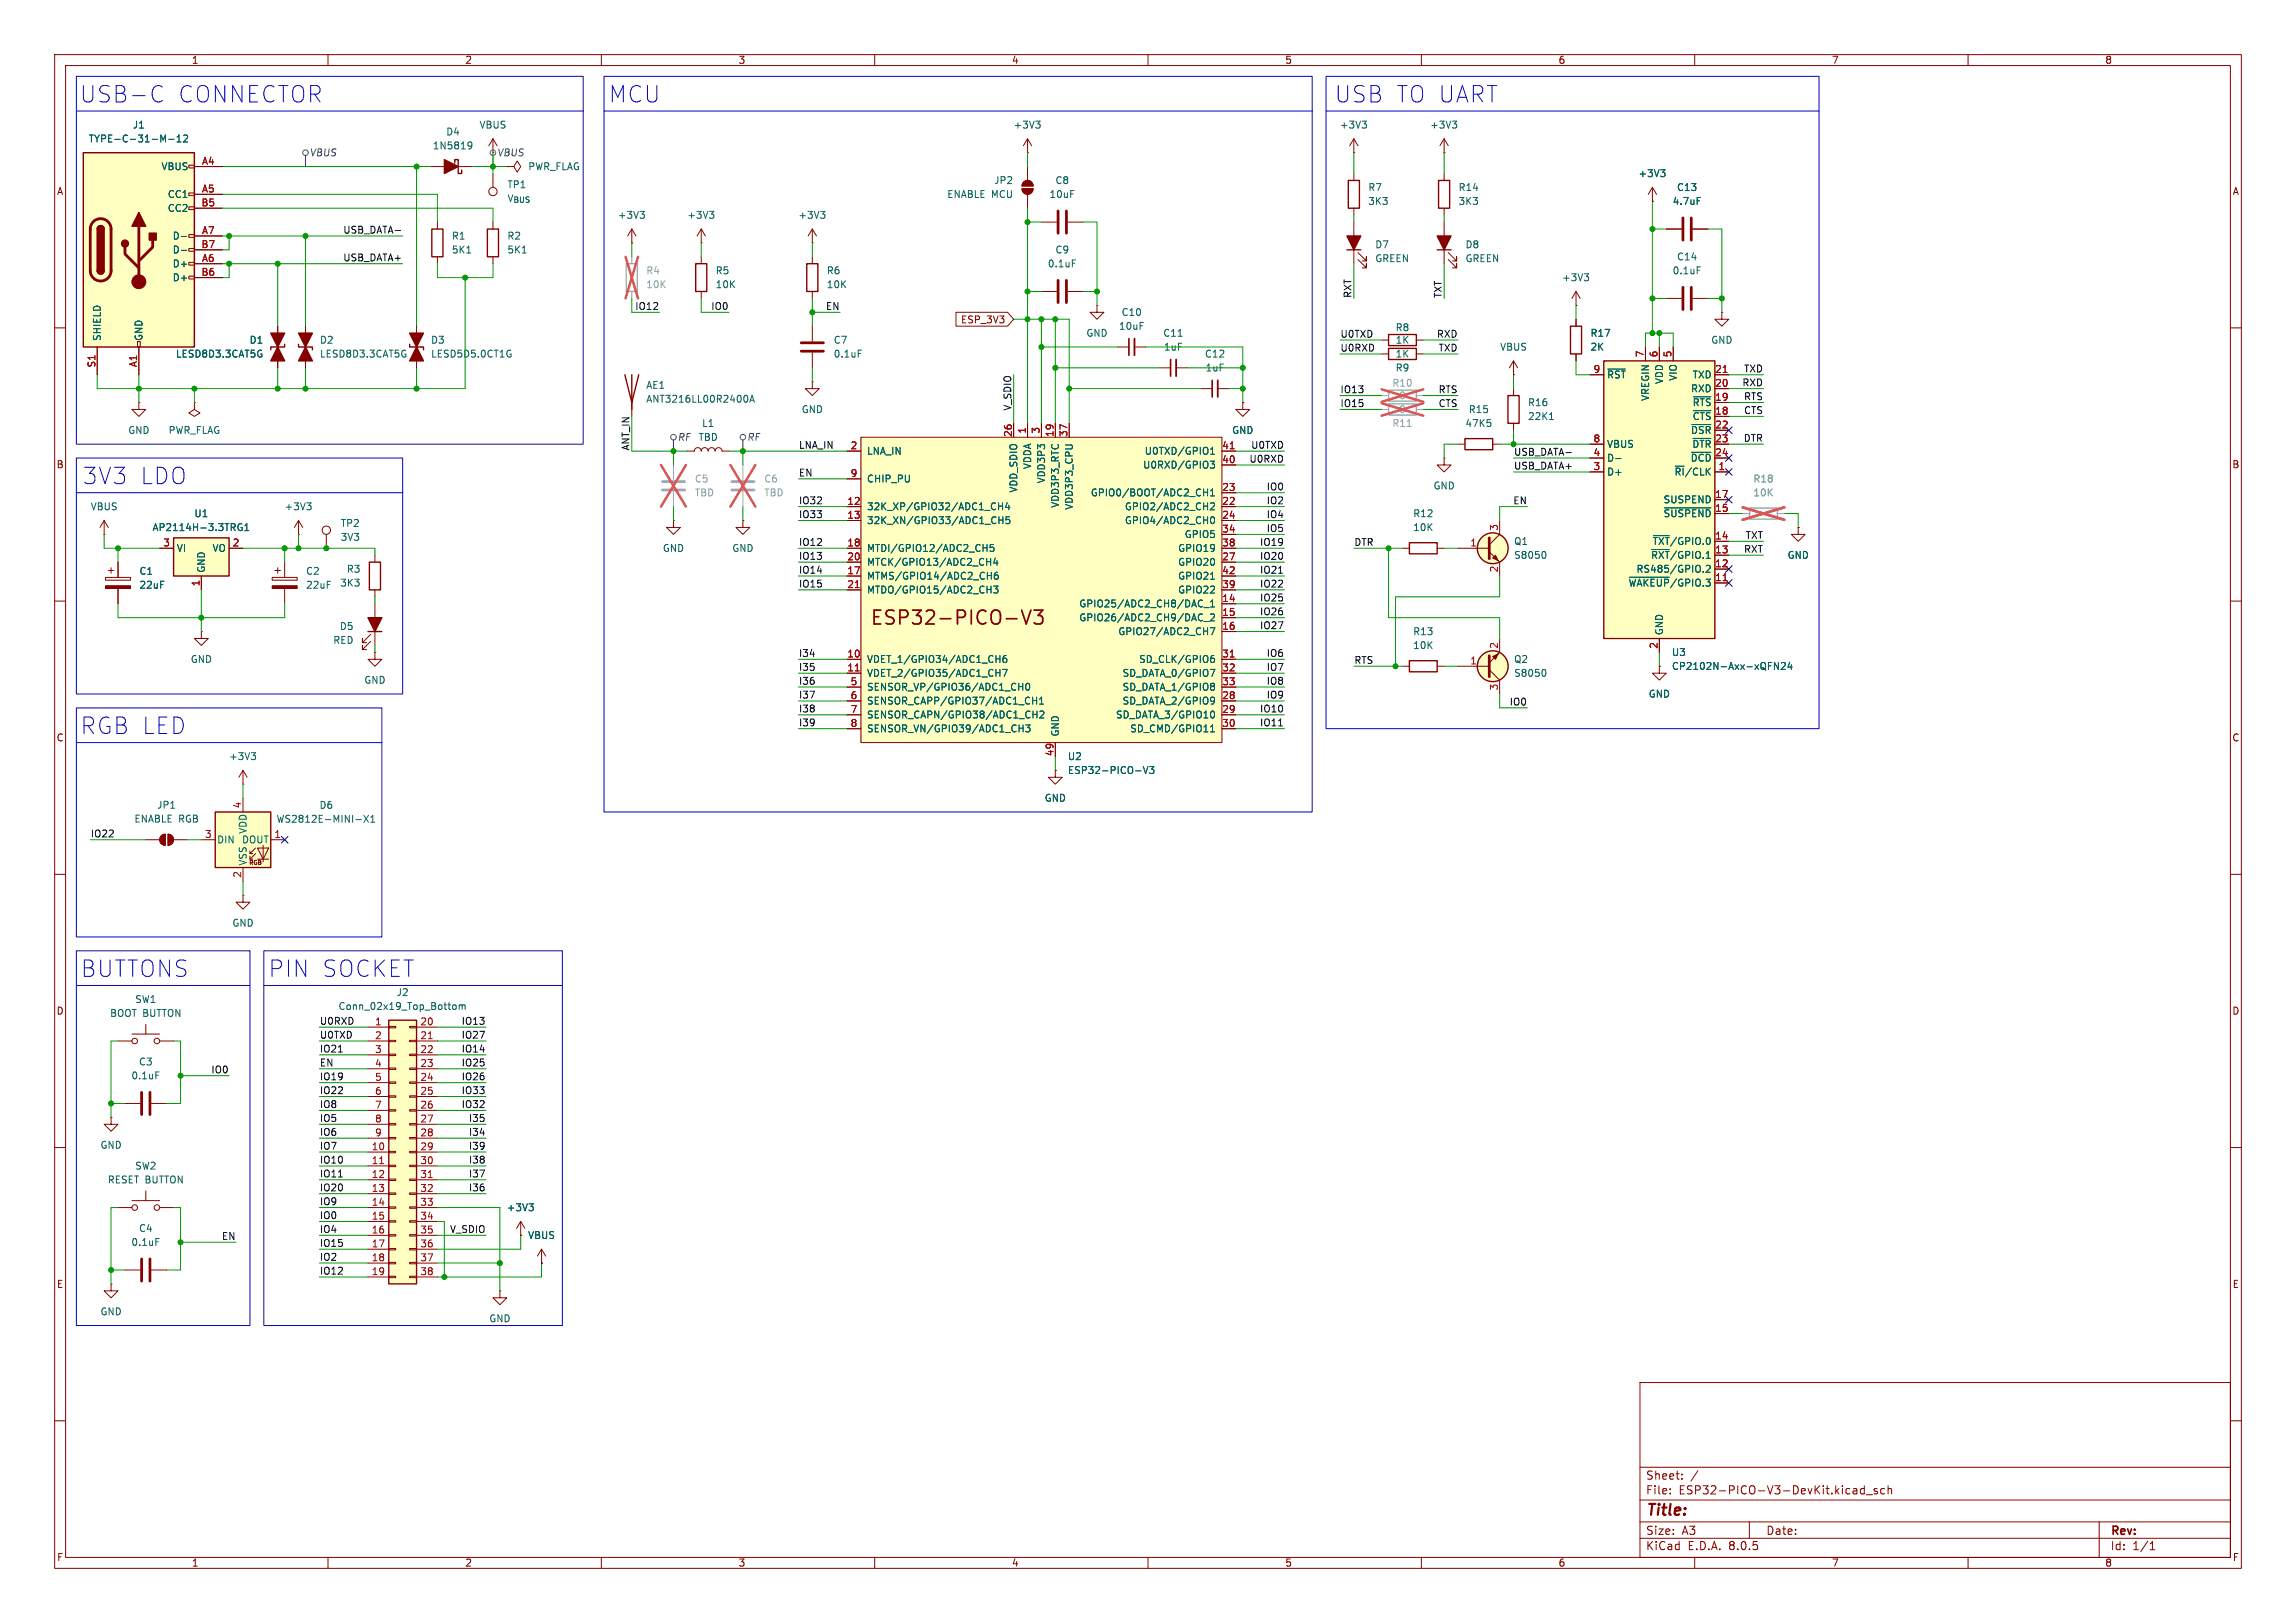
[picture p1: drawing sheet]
<svg xmlns="http://www.w3.org/2000/svg" width="420mm" height="297mm" viewBox="0 0 420 297" stroke-linecap="round" stroke-linejoin="round" font-family="sans-serif">
<defs><g id="words">
<g font-size="4.2" fill="#0000c2">
<text x="14.6" y="19">USB-C</text>
<text x="32.5" y="19">CONNECTOR</text>
<text x="111.4" y="19">MCU</text>
<text x="244.2" y="19">USB TO UART</text>
<text x="15.1" y="88.9">3V3</text>
<text x="25.6" y="88.9">LDO</text>
<text x="14.7" y="134.6">RGB LED</text>
<text x="14.8" y="179">BUTTONS</text>
<text x="49.1" y="179">PIN SOCKET</text>
</g>
<text font-size="3.5" fill="#840000" x="159.1" y="114.8">ESP32-PICO-V3</text>
<text font-size="2.8" fill="#840000" x="301" y="277.9">Title:</text>
<g font-size="2.1" fill="#840000">
<text x="301" y="273.7">File:</text>
<text x="301" y="271">Sheet:</text>
<text x="307.1" y="273.7">ESP32-PICO-V3-DevKit.kicad_sch</text>
<text x="301" y="281.1">Size:</text>
<text x="307.6" y="281.1">A3</text>
<text x="323" y="281.1">Date:</text>
<text x="386" y="281.3">Rev:</text>
<text x="301" y="283.9">KiCad</text>
<text x="308.7" y="283.9">E.D.A.</text>
<text x="316.3" y="283.9">8.0.5</text>
<text x="386" y="283.9">Id:</text>
<text x="390.1" y="283.9">1/1</text>
</g>
<g font-size="1.8" fill="#840000">
<text x="35" y="11.9">1</text>
<text x="85" y="11.9">2</text>
<text x="135" y="11.9">3</text>
<text x="185" y="11.9">4</text>
<text x="235" y="11.9">5</text>
<text x="285" y="11.9">6</text>
<text x="335" y="11.9">7</text>
<text x="385" y="11.9">8</text>
<text x="10.3" y="35.9">A</text>
<text x="408.3" y="35.9">A</text>
<text x="175.7" y="59.4">ESP_3V3</text>
<text x="10.3" y="85.9">B</text>
<text x="408.2" y="85.9">B</text>
<text x="10.3" y="135.9">C</text>
<text x="408.2" y="135.9">C</text>
<text x="10.3" y="185.9">D</text>
<text x="408.2" y="185.9">D</text>
<text x="10.3" y="235.9">E</text>
<text x="408.3" y="235.9">E</text>
<text x="10.3" y="285.9">F</text>
<text x="35" y="286.9">1</text>
<text x="85" y="286.9">2</text>
<text x="135" y="286.9">3</text>
<text x="185" y="286.9">4</text>
<text x="235" y="286.9">5</text>
<text x="285" y="286.9">6</text>
<text x="335" y="286.9">7</text>
<text x="385" y="286.9">8</text>
<text x="408.3" y="285.9">F</text>
</g>
<g font-size="1.8" fill="#006464">
<text x="24.2" y="23.7">J1</text>
<text x="87.6" y="23.7">VBUS</text>
<text x="185.3" y="23.7">+3V3</text>
<text x="245" y="23.7">+3V3</text>
<text x="261.5" y="23.7">+3V3</text>
<text x="16.1" y="26.3">TYPE-C-31-M-12</text>
<text x="79.1" y="27.5">1N5819</text>
<text x="81.5" y="25">D4</text>
<text x="29.4" y="31.3">VBUS</text>
<text x="92.7" y="34.6">TP1</text>
<text x="96.5" y="31.3">PWR_FLAG</text>
<text x="181.8" y="33.9">JP2</text>
<text x="193" y="33.9">C8</text>
<text x="250.2" y="35.2">R7</text>
<text x="266.7" y="35.2">R14</text>
<text x="299.6" y="32.6">+3V3</text>
<text x="306.7" y="35.2">C13</text>
<text x="30.6" y="36.4">CC1</text>
<text x="30.6" y="39">CC2</text>
<text x="92.7" y="37.2">V_{BUS}</text>
<text x="112.9" y="40.2">+3V3</text>
<text x="125.6" y="40.2">+3V3</text>
<text x="145.9" y="40.2">+3V3</text>
<text x="173.2" y="36.4">ENABLE MCU</text>
<text x="191.9" y="36.4">10uF</text>
<text x="250.2" y="37.7">3K3</text>
<text x="266.7" y="37.7">3K3</text>
<text x="305.9" y="37.7">4.7uF</text>
<text x="31.5" y="44">D-</text>
<text x="31.5" y="46.6">D-</text>
<text x="82.6" y="44">R1</text>
<text x="82.6" y="46.6">5K1</text>
<text x="92.7" y="44">R2</text>
<text x="92.7" y="46.6">5K1</text>
<text x="193" y="46.6">C9</text>
<text x="251.5" y="45.6">D7</text>
<text x="268" y="45.6">D8</text>
<text x="306.7" y="47.9">C14</text>
<text x="31.5" y="49.1">D+</text>
<text x="31.5" y="51.7">D+</text>
<text x="130.8" y="50.4">R5</text>
<text x="130.8" y="52.9">10K</text>
<text x="151.1" y="50.4">R6</text>
<text x="151.1" y="52.9">10K</text>
<text x="191.6" y="49.1">0.1uF</text>
<text x="251.5" y="48.2">GREEN</text>
<text x="268" y="48.2">GREEN</text>
<text x="285.6" y="51.7">+3V3</text>
<text x="305.9" y="50.4">0.1uF</text>
<text x="205.1" y="58">C10</text>
<text x="18.6" y="62.5" transform="rotate(-90 18.6 62.5)">SHIELD</text>
<text x="26.3" y="62.5" transform="rotate(-90 26.3 62.5)">GND</text>
<text x="32.1" y="65.6">LESD8D3.3CAT5G</text>
<text x="45.6" y="63.1">D1</text>
<text x="58.4" y="63.1">D2</text>
<text x="58.4" y="65.6">LESD8D3.3CAT5G</text>
<text x="78.7" y="63.1">D3</text>
<text x="78.7" y="65.6">LESD5D5.0CT1G</text>
<text x="152.4" y="63.1">C7</text>
<text x="152.4" y="65.6">0.1uF</text>
<text x="198.6" y="61.8">GND</text>
<text x="204.6" y="60.6">10uF</text>
<text x="212.7" y="61.8">C11</text>
<text x="212.8" y="64.4">1uF</text>
<text x="220.3" y="65.6">C12</text>
<text x="255.2" y="60.8">R8</text>
<text x="255.2" y="63.1">1K</text>
<text x="255.2" y="65.6">1K</text>
<text x="274.3" y="64.4">VBUS</text>
<text x="290.8" y="61.8">R17</text>
<text x="290.8" y="64.4">2K</text>
<text x="312.9" y="63.1">GND</text>
<text x="118.1" y="71.3">AE1</text>
<text x="220.4" y="68.2">1uF</text>
<text x="255.2" y="68.2">R9</text>
<text x="293.9" y="69.4">~{RST}</text>
<text x="304.4" y="70.4" transform="rotate(-90 304.4 70.4)">VDD</text>
<text x="306.9" y="69.8" transform="rotate(-90 306.9 69.8)">VIO</text>
<text x="309.2" y="72">RXD</text>
<text x="309.5" y="69.4">TXD</text>
<text x="118.1" y="73.9">ANT3216LL00R2400A</text>
<text x="146.6" y="75.8">GND</text>
<text x="268.6" y="75.8">R15</text>
<text x="279.4" y="74.5">R16</text>
<text x="279.4" y="77.1">22K1</text>
<text x="301.9" y="73.5" transform="rotate(-90 301.9 73.5)">VREGIN</text>
<text x="309.5" y="77.1">~{CTS}</text>
<text x="309.5" y="74.5">~{RTS}</text>
<text x="23.4" y="79.6">GND</text>
<text x="30.7" y="79.6">PWR_FLAG</text>
<text x="128.3" y="78.3">L1</text>
<text x="158.5" y="83.4">LNA_IN</text>
<text x="209.3" y="83.4">U0TXD/GPIO1</text>
<text x="225.3" y="79.6">GND</text>
<text x="268" y="78.3">47K5</text>
<text x="293.9" y="82.1">VBUS</text>
<text x="309.2" y="79.6">~{DSR}</text>
<text x="309.5" y="82.1">~{DTR}</text>
<text x="158.5" y="88.5">CHIP_PU</text>
<text x="188.8" y="85.9" transform="rotate(-90 188.8 85.9)">VDDA</text>
<text x="191.4" y="88.5" transform="rotate(-90 191.4 88.5)">VDD3P3</text>
<text x="209" y="86">U0RXD/GPIO3</text>
<text x="262.1" y="89.8">GND</text>
<text x="293.9" y="87.2">D+</text>
<text x="293.9" y="84.7">D-</text>
<text x="306.2" y="87.2">~{RI}/CLK</text>
<text x="309.2" y="84.7">~{DCD}</text>
<text x="16.5" y="93.6">VBUS</text>
<text x="35.5" y="94.8">U1</text>
<text x="52" y="93.6">+3V3</text>
<text x="158.5" y="93.6">32K_XP/GPIO32/ADC1_CH4</text>
<text x="186.3" y="90.2" transform="rotate(-90 186.3 90.2)">VDD_SDIO</text>
<text x="193.9" y="93" transform="rotate(-90 193.9 93)">VDD3P3_RTC</text>
<text x="196.4" y="93.4" transform="rotate(-90 196.4 93.4)">VDD3P3_CPU</text>
<text x="199.4" y="91">GPIO0/BOOT/ADC2_CH1</text>
<text x="205.7" y="93.6">GPIO2/ADC2_CH2</text>
<text x="258.4" y="94.8">R12</text>
<text x="304.2" y="94.8">~{SUSPEND}</text>
<text x="304.2" y="92.3">SUSPEND</text>
<text x="27.8" y="97.4">AP2114H-3.3TRG1</text>
<text x="32.3" y="101.2">VI</text>
<text x="38.8" y="101.2">VO</text>
<text x="62.2" y="96.6">TP2</text>
<text x="62.2" y="99.2">3V3</text>
<text x="121.2" y="101.2">GND</text>
<text x="133.9" y="101.2">GND</text>
<text x="158.5" y="96.1">32K_XN/GPIO33/ADC1_CH5</text>
<text x="158.5" y="101.2">MTDI/GPIO12/ADC2_CH5</text>
<text x="205.7" y="96.1">GPIO4/ADC2_CH0</text>
<text x="215.4" y="101.2">GPIO19</text>
<text x="216.6" y="98.7">GPIO5</text>
<text x="258.4" y="97.4">10K</text>
<text x="276.9" y="99.9">Q1</text>
<text x="302.2" y="99.9">~{TXT}/GPIO.0</text>
<text x="25.4" y="105.4">C1</text>
<text x="25.4" y="107.9">22uF</text>
<text x="37.7" y="104.9" transform="rotate(-90 37.7 104.9)">GND</text>
<text x="55.9" y="105.4">C2</text>
<text x="55.9" y="107.9">22uF</text>
<text x="62.1" y="107.5">3K3</text>
<text x="63.3" y="105">R3</text>
<text x="158.5" y="106.3">MTMS/GPIO14/ADC2_CH6</text>
<text x="158.5" y="103.7">MTCK/GPIO13/ADC2_CH4</text>
<text x="215.4" y="103.7">GPIO20</text>
<text x="215.4" y="106.3">GPIO21</text>
<text x="276.9" y="102.5">S8050</text>
<text x="297.8" y="107.5">~{WAKEUP}/GPIO.3</text>
<text x="299.3" y="105">RS485/GPIO.2</text>
<text x="301.9" y="102.5">~{RXT}/GPIO.1</text>
<text x="326.9" y="102.5">GND</text>
<text x="158.5" y="108.8">MTDO/GPIO15/ADC2_CH3</text>
<text x="197.3" y="111.4">GPIO25/ADC2_CH8/DAC_1</text>
<text x="197.3" y="113.9">GPIO26/ADC2_CH9/DAC_2</text>
<text x="215.4" y="108.8">GPIO22</text>
<text x="60.9" y="118">RED</text>
<text x="62.1" y="115.5">D5</text>
<text x="204.5" y="116.4">GPIO27/ADC2_CH7</text>
<text x="258.4" y="116.4">R13</text>
<text x="258.4" y="119">10K</text>
<text x="304.4" y="116.3" transform="rotate(-90 304.4 116.3)">GND</text>
<text x="34.8" y="121.5">GND</text>
<text x="66.5" y="125.3">GND</text>
<text x="158.5" y="121.5">VDET_1/GPIO34/ADC1_CH6</text>
<text x="158.5" y="124.1">VDET_2/GPIO35/ADC1_CH7</text>
<text x="205.2" y="124.1">SD_DATA_0/GPIO7</text>
<text x="208.3" y="121.5">SD_CLK/GPIO6</text>
<text x="276.9" y="121.5">Q2</text>
<text x="276.9" y="124.1">S8050</text>
<text x="305.7" y="120.2">U3</text>
<text x="305.7" y="122.8">CP2102N-Axx-xQFN24</text>
<text x="158.5" y="126.6">SENSOR_VP/GPIO36/ADC1_CH0</text>
<text x="158.5" y="129.1">SENSOR_CAPP/GPIO37/ADC1_CH1</text>
<text x="158.5" y="131.7">SENSOR_CAPN/GPIO38/ADC1_CH2</text>
<text x="204" y="131.7">SD_DATA_3/GPIO10</text>
<text x="205.2" y="129.1">SD_DATA_2/GPIO9</text>
<text x="205.2" y="126.6">SD_DATA_1/GPIO8</text>
<text x="301.5" y="127.9">GND</text>
<text x="158.5" y="134.2">SENSOR_VN/GPIO39/ADC1_CH3</text>
<text x="193.9" y="134.9" transform="rotate(-90 193.9 134.9)">GND</text>
<text x="206.6" y="134.2">SD_CMD/GPIO11</text>
<text x="41.8" y="139.3">+3V3</text>
<text x="195.2" y="139.3">U2</text>
<text x="195.2" y="141.8">ESP32-PICO-V3</text>
<text x="28.7" y="148.2">JP1</text>
<text x="58.3" y="148.2">D6</text>
<text x="191" y="146.9">GND</text>
<text x="24.5" y="150.7">ENABLE RGB</text>
<text x="39.6" y="154.5">DIN</text>
<text x="44.2" y="154.5">DOUT</text>
<text x="45.3" y="152.7" transform="rotate(-90 45.3 152.7)">VDD</text>
<text x="50.5" y="150.8">WS2812E-MINI-X1</text>
<text x="45.3" y="158.5" transform="rotate(-90 45.3 158.5)">VSS</text>
<text x="42.4" y="169.8">GND</text>
<text x="24.6" y="183.7">SW1</text>
<text x="61.8" y="185">Conn_02x19_Top_Bottom</text>
<text x="72.5" y="182.5">J2</text>
<text x="20" y="186.3">BOOT BUTTON</text>
<text x="23.9" y="197.7">0.1uF</text>
<text x="25.3" y="195.2">C3</text>
<text x="18.3" y="210.4">GND</text>
<text x="24.6" y="214.2">SW2</text>
<text x="19.6" y="216.8">RESET BUTTON</text>
<text x="92.6" y="221.8">+3V3</text>
<text x="25.3" y="225.7">C4</text>
<text x="96.5" y="226.9">VBUS</text>
<text x="23.9" y="228.2">0.1uF</text>
<text x="18.3" y="240.9">GND</text>
<text x="89.4" y="242.2">GND</text>
</g>
<g font-size="1.8" fill="#484848">
<text x="56.6" y="28.8">VBUS</text>
<text x="90.9" y="28.8">VBUS</text>
<text x="123.9" y="80.9">RF TBD</text>
<text x="136.6" y="80.9">RF</text>
</g>
<g font-size="1.8" fill="#a90000">
<text x="36.8" y="30.2">A4</text>
<text x="36.8" y="35.3">A5</text>
<text x="36.8" y="37.8">B5</text>
<text x="36.8" y="45.5">B7</text>
<text x="36.8" y="42.9">A7</text>
<text x="36.8" y="50.5">B6</text>
<text x="36.8" y="48">A6</text>
<text x="300.7" y="65.5" transform="rotate(-90 300.7 65.5)">7</text>
<text x="303.3" y="65.5" transform="rotate(-90 303.3 65.5)">6</text>
<text x="305.8" y="65.5" transform="rotate(-90 305.8 65.5)">5</text>
<text x="17.5" y="67.4" transform="rotate(-90 17.5 67.4)">S1</text>
<text x="25.1" y="67.3" transform="rotate(-90 25.1 67.3)">A1</text>
<text x="291.4" y="68.3">9</text>
<text x="313.6" y="70.9">20</text>
<text x="313.6" y="68.3">21</text>
<text x="313.6" y="75.9">18</text>
<text x="313.6" y="73.4">19</text>
<text x="155.5" y="82.3">2</text>
<text x="185.2" y="80.1" transform="rotate(-90 185.2 80.1)">26</text>
<text x="187.7" y="79.4" transform="rotate(-90 187.7 79.4)">1</text>
<text x="190.2" y="79.4" transform="rotate(-90 190.2 79.4)">3</text>
<text x="192.8" y="80.1" transform="rotate(-90 192.8 80.1)">19</text>
<text x="195.3" y="80.1" transform="rotate(-90 195.3 80.1)">37</text>
<text x="223.5" y="82.3">41</text>
<text x="291.4" y="83.6">4</text>
<text x="291.4" y="81">8</text>
<text x="313.6" y="78.5">22</text>
<text x="313.6" y="81">23</text>
<text x="313.6" y="83.6">24</text>
<text x="155.5" y="87.4">9</text>
<text x="223.5" y="89.9">23</text>
<text x="223.5" y="84.8">40</text>
<text x="291.4" y="86.1">3</text>
<text x="314.3" y="86.1">1</text>
<text x="154.9" y="92.5">12</text>
<text x="154.9" y="95">13</text>
<text x="223.5" y="92.5">22</text>
<text x="223.5" y="95">24</text>
<text x="313.6" y="93.7">15</text>
<text x="313.6" y="91.2">17</text>
<text x="29.8" y="100.1">3</text>
<text x="42.5" y="100.1">2</text>
<text x="154.9" y="100.1">18</text>
<text x="223.5" y="97.5">34</text>
<text x="223.5" y="100.1">38</text>
<text x="268.9" y="100.1">1</text>
<text x="274.1" y="97.2" transform="rotate(-90 274.1 97.2)">3</text>
<text x="313.6" y="101.3">13</text>
<text x="313.6" y="98.8">14</text>
<text x="36.6" y="107.4" transform="rotate(-90 36.6 107.4)">1</text>
<text x="154.9" y="105.2">17</text>
<text x="154.9" y="102.6">20</text>
<text x="154.9" y="107.7">21</text>
<text x="223.5" y="102.6">27</text>
<text x="223.5" y="107.7">39</text>
<text x="223.5" y="105.2">42</text>
<text x="274.1" y="104.8" transform="rotate(-90 274.1 104.8)">2</text>
<text x="313.6" y="106.4">11</text>
<text x="313.6" y="103.9">12</text>
<text x="223.5" y="110.2">14</text>
<text x="223.5" y="112.8">15</text>
<text x="223.5" y="115.3">16</text>
<text x="274.1" y="118.8" transform="rotate(-90 274.1 118.8)">2</text>
<text x="303.3" y="118.8" transform="rotate(-90 303.3 118.8)">2</text>
<text x="154.9" y="120.4">10</text>
<text x="154.9" y="122.9">11</text>
<text x="155.5" y="125.5">5</text>
<text x="223.5" y="120.4">31</text>
<text x="223.5" y="122.9">32</text>
<text x="223.5" y="125.5">33</text>
<text x="268.9" y="121.7">1</text>
<text x="155.5" y="128">6</text>
<text x="155.5" y="130.6">7</text>
<text x="223.5" y="128">28</text>
<text x="223.5" y="130.6">29</text>
<text x="274.1" y="126.4" transform="rotate(-90 274.1 126.4)">3</text>
<text x="155.5" y="133.1">8</text>
<text x="223.5" y="133.1">30</text>
<text x="192.8" y="138.5" transform="rotate(-90 192.8 138.5)">49</text>
<text x="44.2" y="148" transform="rotate(-90 44.2 148)">4</text>
<text x="37.4" y="153.4">3</text>
<text x="50.1" y="153.4">1</text>
<text x="44.2" y="160.7" transform="rotate(-90 44.2 160.7)">2</text>
<text x="68.5" y="187.7">1</text>
<text x="68.5" y="190.2">2</text>
<text x="76.8" y="187.7">20</text>
<text x="76.8" y="190.2">21</text>
<text x="68.5" y="192.8">3</text>
<text x="68.5" y="195.3">4</text>
<text x="68.5" y="197.9">5</text>
<text x="76.8" y="192.8">22</text>
<text x="76.8" y="195.3">23</text>
<text x="76.8" y="197.9">24</text>
<text x="68.5" y="200.4">6</text>
<text x="68.5" y="202.9">7</text>
<text x="76.8" y="200.4">25</text>
<text x="76.8" y="202.9">26</text>
<text x="68.5" y="205.5">8</text>
<text x="68.5" y="208">9</text>
<text x="76.8" y="205.5">27</text>
<text x="76.8" y="208">28</text>
<text x="67.9" y="210.6">10</text>
<text x="67.9" y="213.1">11</text>
<text x="67.9" y="215.6">12</text>
<text x="76.8" y="210.6">29</text>
<text x="76.8" y="213.1">30</text>
<text x="76.8" y="215.6">31</text>
<text x="67.9" y="218.2">13</text>
<text x="67.9" y="220.7">14</text>
<text x="76.8" y="218.2">32</text>
<text x="76.8" y="220.7">33</text>
<text x="67.9" y="223.3">15</text>
<text x="67.9" y="225.8">16</text>
<text x="76.8" y="223.3">34</text>
<text x="76.8" y="225.8">35</text>
<text x="67.9" y="228.3">17</text>
<text x="67.9" y="230.9">18</text>
<text x="67.9" y="233.4">19</text>
<text x="76.8" y="228.3">36</text>
<text x="76.8" y="230.9">37</text>
<text x="76.8" y="233.4">38</text>
</g>
<g font-size="1.8" fill="#0f0f0f">
<text x="62.7" y="47.9">USB_DATA+</text>
<text x="62.7" y="42.8">USB_DATA-</text>
<text x="116.1" y="56.8">IO12</text>
<text x="130" y="56.8">IO0</text>
<text x="151" y="56.8">EN</text>
<text x="247.3" y="54.6" transform="rotate(-90 247.3 54.6)">RXT</text>
<text x="263.8" y="54.6" transform="rotate(-90 263.8 54.6)">TXT</text>
<text x="245.1" y="61.9">U0TXD</text>
<text x="245.1" y="64.4">U0RXD</text>
<text x="262.7" y="61.9">RXD</text>
<text x="263.1" y="64.4">TXD</text>
<text x="318.6" y="70.8">RXD</text>
<text x="318.9" y="68.2">TXD</text>
<text x="185.1" y="75.3" transform="rotate(-90 185.1 75.3)">V_SDIO</text>
<text x="245.1" y="74.6">IO15</text>
<text x="245.1" y="72">IO13</text>
<text x="263.1" y="72">RTS</text>
<text x="263.1" y="74.6">CTS</text>
<text x="318.9" y="73.3">RTS</text>
<text x="318.9" y="75.9">CTS</text>
<text x="115.2" y="82.5" transform="rotate(-90 115.2 82.5)">ANT_IN</text>
<text x="146" y="82.2">LNA_IN</text>
<text x="228.8" y="82.2">U0TXD</text>
<text x="276.9" y="83.5">USB_DATA-</text>
<text x="318.9" y="80.9">DTR</text>
<text x="146" y="87.3">EN</text>
<text x="228.5" y="84.7">U0RXD</text>
<text x="231.6" y="89.8">IO0</text>
<text x="276.9" y="86">USB_DATA+</text>
<text x="146" y="94.9">IO33</text>
<text x="146" y="92.4">IO32</text>
<text x="231.6" y="92.4">IO2</text>
<text x="231.6" y="94.9">IO4</text>
<text x="276.7" y="92.4">EN</text>
<text x="146" y="100">IO12</text>
<text x="230.4" y="100">IO19</text>
<text x="231.6" y="97.4">IO5</text>
<text x="247.6" y="100">DTR</text>
<text x="318.9" y="101.3">RXT</text>
<text x="319.2" y="98.7">TXT</text>
<text x="146" y="105.1">IO14</text>
<text x="146" y="107.6">IO15</text>
<text x="146" y="102.5">IO13</text>
<text x="230.4" y="105.1">IO21</text>
<text x="230.4" y="102.5">IO20</text>
<text x="230.4" y="107.6">IO22</text>
<text x="230.4" y="112.7">IO26</text>
<text x="230.4" y="110.1">IO25</text>
<text x="230.4" y="115.2">IO27</text>
<text x="146" y="122.8">I35</text>
<text x="146" y="125.4">I36</text>
<text x="146" y="120.3">I34</text>
<text x="231.6" y="125.4">IO8</text>
<text x="231.6" y="122.8">IO7</text>
<text x="231.6" y="120.3">IO6</text>
<text x="247.6" y="121.6">RTS</text>
<text x="146" y="127.9">I37</text>
<text x="146" y="130.5">I38</text>
<text x="230.4" y="130.5">IO10</text>
<text x="231.6" y="127.9">IO9</text>
<text x="276.1" y="129.2">IO0</text>
<text x="146" y="133">I39</text>
<text x="230.4" y="133">IO11</text>
<text x="16.5" y="153.3">IO22</text>
<text x="58.4" y="187.6">U0RXD</text>
<text x="58.4" y="190.2">U0TXD</text>
<text x="84.3" y="190.2">IO27</text>
<text x="84.3" y="187.6">IO13</text>
<text x="38.6" y="196.5">IO0</text>
<text x="58.4" y="197.8">IO19</text>
<text x="58.4" y="195.2">EN</text>
<text x="58.4" y="192.7">IO21</text>
<text x="84.3" y="195.2">IO25</text>
<text x="84.3" y="197.8">IO26</text>
<text x="84.3" y="192.7">IO14</text>
<text x="58.4" y="202.9">IO8</text>
<text x="58.4" y="200.3">IO22</text>
<text x="84.3" y="200.3">IO33</text>
<text x="84.3" y="202.9">IO32</text>
<text x="58.4" y="207.9">IO6</text>
<text x="58.4" y="205.4">IO5</text>
<text x="85.7" y="207.9">I34</text>
<text x="85.7" y="205.4">I35</text>
<text x="58.4" y="215.6">IO11</text>
<text x="58.4" y="213">IO10</text>
<text x="58.4" y="210.5">IO7</text>
<text x="85.7" y="213">I38</text>
<text x="85.7" y="210.5">I39</text>
<text x="85.7" y="215.6">I37</text>
<text x="58.4" y="220.6">IO9</text>
<text x="58.4" y="218.1">IO20</text>
<text x="85.7" y="218.1">I36</text>
<text x="40.5" y="227">EN</text>
<text x="58.4" y="225.7">IO4</text>
<text x="58.4" y="223.2">IO0</text>
<text x="82.2" y="225.7">V_SDIO</text>
<text x="58.4" y="228.3">IO15</text>
<text x="58.4" y="233.3">IO12</text>
<text x="58.4" y="230.8">IO2</text>
</g>
<g font-size="1.8" fill="#989898">
<text x="118.1" y="50.4">R4</text>
<text x="118.1" y="52.9">10K</text>
<text x="254.6" y="71">R10</text>
<text x="255.8" y="75.8">0</text>
<text x="255.8" y="73.3">0</text>
<text x="254.6" y="78.3">R11</text>
<text x="127" y="88.5">C5</text>
<text x="139.7" y="88.5">C6</text>
<text x="320.6" y="88.5">R18</text>
<text x="127" y="91">TBD</text>
<text x="139.7" y="91">TBD</text>
<text x="320.6" y="91">10K</text>
</g>
<text font-size="1.1" fill="#840000" x="45.4" y="158.5">RGB</text>
</g></defs>
<g fill="none" stroke="#840000" stroke-width=".18">
<path d="M10 10h400v277h-400zM12 12h396v273h-396zM60 10v2M110 10v2M160 10v2M210 10v2M260 10v2M310 10v2M360 10v2M247.6 27.9h.1M247.6 25.4l.8 1.3M247.6 25.4v2.5"/>
<path d="M247.6 31.8v1.2M247.6 38.1v1.3M247.6 25.4l-.7 1.3M264.2 31.8v1.2M264.2 38.1v1.3M302.3 36.8h.1M302.3 34.3l.7 1.3M302.3 34.3v2.5M302.3 34.3l-.8 1.3M10 60h2M247.6 40.6v7.7M248.4 47.5l1.5 1.5v-.7v.7h-.7"/>
<path d="M248.4 46.2l1.5 1.6v-.8v.8h-.7M264.2 40.6v7.7M264.9 47.5l1.5 1.5v-.7v.7h-.7M264.9 46.2l1.5 1.6v-.8v.8h-.7M288.3 55.9h.1M288.3 53.3v2.6M288.3 58.4v1.3M288.3 53.3l.8 1.3M288.3 53.3l-.8 1.3M304.8 41.9h2.8M309.6 41.9h2.8M408 60h2"/>
<path d="M35.6 73.7v1.2l1 .7-1 .6-1.1-.6 1.1-.7M35.6 73.7h.1M252.7 62.2h1.3M259.1 62.2h1.2M288.3 64.8v1.2M274.3 95.3v2.5l-1.9 1.9M10 110h2M68.6 101.6v1.3M68.6 108v1.2M266.7 100.3h5.7M272.4 101l1.9 1.9v2.5M274.3 116.8v2.6l-1.9 1.9"/>
<path d="M408 110h2M266.7 121.9h5.7M272.4 122.6l1.9 1.9v2.5M303.5 121.9v1.3h1.3l-1.3 1.3-1.2-1.3h1.2M303.5 121.9h.1M10 160h2M408 160h2M21.6 190.5h2.5M24.1 189.2h5.1M26.7 187.5v1.7M29.2 190.5h2.5M10 210h2"/>
<path d="M408 210h2M10 260h2M300 253h108v32h-108zM408 260h2M300 278.5h108M300 274.5h108M300 268.5h108M305.5 273.2v.2M305.5 272.5v.1M307.7 270.5v.2M307.7 269.8v.1M310.6 269.1l-1.3 1.9"/>
<path d="M320 278.5v3M341 271.9v1.5M341 272.5l-.4-.1-.3 .3v.4l.1 .2h.6M341.4 273.5h1.1M343.4 272.5l-.4-.1-.2 .2 .1 .2 .5 .2v.3h-.6M344.7 272.5l-.4-.1-.3 .3v.4l.2 .2h.5M345.4 272.5l.2-.1 .3 .1 .1 .9M345.4 271.9v1.5M384 278.5v6.5M60 285v2M110 285v2M160 285v2"/>
<path d="M210 285v2M260 285v2M300 281.5h108M310 285v2M360 285v2M393.3 283.6h.9M393.3 282.5l.4-.4v1.5"/>
<circle cx="24.6" cy="190.5" r=".51"/>
<circle cx="28.7" cy="190.5" r=".51"/>
</g>
<g fill="none" stroke="#840000" stroke-width=".25">
<path d="M246.6 33h2.1v5.1h-2.1zM263.1 33h2.1v5.1h-2.1zM246.4 45.7h2.5M262.9 45.7h2.5M287.3 59.7h2v5.1h-2zM254 61.2h5.1v2h-5.1zM67.6 102.9h2v5.1h-2z"/>
<circle cx="273" cy="100.3" r="2.82"/>
<circle cx="273" cy="121.9" r="2.82"/>
</g>
<path d="M249.2 22.2h.7l-.4 .5M249.7 22.7l.2 .2v.3l-.2 .2M303.8 31.1h.8l-.5 .4M304.3 31.5l.3 .3v.3l-.3 .2M310.5 36.1h.6M289.8 50.1h.8l-.4 .5M290.3 50.6l.3 .2v.3l-.3 .3M282.5 100.9a.79 .79 0 0 1 0 1.3M282.5 122.5a.79 .79 0 0 1 0 1.3" fill="none" stroke="#006464" stroke-width=".18"/>
<g fill="#840000" stroke="#840000" stroke-width=".25">
<path d="M262.9 43.2h2.5l-1.2 2.5z"/>
<path d="M246.4 43.2h2.5l-1.3 2.5z"/>
</g>
<path d="M307.8 39.9v4M309.4 39.9v4M272.4 98.4v3.8M272.4 120v3.8" fill="none" stroke="#840000" stroke-width=".51"/>
<g fill="#ffffc2" stroke="#ffffc2" stroke-width=".18">
<circle cx="273" cy="121.9" r="2.82"/>
<circle cx="273" cy="100.3" r="2.82"/>
</g>
<g fill="#840000" stroke="#840000" stroke-width=".18">
<path d="M273 120.1l1.1-.5-.5 1.1z"/>
<path d="M273 102.1l.6-.5 .5 1z"/>
</g>
<path d="M254 73.9h5.1v2h-5.1zM254 71.4h5.1v2h-5.1z" fill="none" stroke="#a1a1a1" stroke-width=".25"/>
<path d="M252.7 74.9h1.3M252.7 72.4h1.3M259.1 74.9h1.2M259.1 72.4h1.2" fill="none" stroke="#a1a1a1" stroke-width=".18"/>
<path d="M257.4 78h.7" fill="none" stroke="#989898" stroke-width=".18"/>
<path d="M252.7 73.8l7.6 2.3M252.7 71.2l7.6 2.3M260.3 73.8l-7.6 2.3M260.3 71.2l-7.6 2.3" fill="none" stroke="#e65255" stroke-width=".46"/>
<path d="M15.2 27.9h20.4v35.6h-20.4z" fill="#ffffc2"/>
<g fill="none" stroke="#840000" stroke-width=".18">
<path d="M34.5 37.8h1.1v.6h-1.1zM34.5 35.3h1.1v.5h-1.1zM34.5 30.2h1.1v.5h-1.1zM35.6 30.5h5M35.6 35.6h5M35.6 38.1h5M90.2 31.8v2.5M34.5 50.5h1.1v.6h-1.1zM34.5 48h1.1v.5h-1.1zM34.5 45.5h1.1v.5h-1.1zM34.5 42.9h1.1v.5h-1.1zM35.6 48.3h5"/>
<path d="M35.6 43.2h5M35.6 50.8h5M35.6 45.7h5M90.2 40.6v1.3M90.2 47v1.3M17.8 63.5v5.1M25.1 62.5h.6v1h-.6zM25.4 73.7v1.2h1.3l-1.3 1.3-1.3-1.3h1.3M25.4 73.7h.1M25.4 63.5v5.1"/>
<circle cx="90.2" cy="35.1" r=".76"/>
</g>
<path d="M15.2 27.9h20.4v35.6h-20.4zM17.8 49.5a.64 .64 0 0 0 .6 .7 .64 .64 0 0 0 .6-.7M17.8 41.9a.64 .64 0 0 1 .6-.6 .64 .64 0 0 1 .6 .6M89.2 41.9h2v5.1h-2z" fill="none" stroke="#840000" stroke-width=".25"/>
<path d="M17.1 40.6a1.9 1.9 0 0 1 2-.4 1.9 1.9 0 0 1 1.2 1.7v7.6a1.91 1.91 0 0 1-1.9 1.9 1.91 1.91 0 0 1-1.9-1.9v-7.7l.2-.7zM22.9 45.2v1.3l2.5 2.5M25.4 41.4v10.2M27.9 43.9v1.3l-2.5 2.6" fill="none" stroke="#840000" stroke-width=".51"/>
<g fill="#840000" stroke="#840000" stroke-width=".25">
<path d="M17.8 49.5h1.2a.64 .64 0 0 1-.6 .7 .64 .64 0 0 1-.6-.7z"/>
<path d="M17.8 41.9h1.2v7.6h-1.2z"/>
<path d="M18 41.5a.64 .64 0 0 1 .7-.2 .64 .64 0 0 1 .3 .6h-1.2z"/>
<path d="M25.4 38.9l1.3 2.5h-2.6z"/>
<path d="M27.3 42.7h1.3v1.2h-1.3z"/>
<circle cx="22.9" cy="44.6" r=".63"/>
</g>
<circle cx="25.4" cy="51.6" r="1.27" fill="#840000" stroke="#840000" stroke-width=".18"/>
<path d="M30.9 25.5h.9M32.4 26h.7M32.4 25.1l.3-.4v1.3M33.6 24.8l.5-.1 .2 .4-.8 .9h.8M33.2 43.3h.9M33.2 45.8h.9M95.5 46.3h.8" fill="none" stroke="#006464" stroke-width=".18"/>
<path d="M39.4 148.6h10.1v10.2h-10.1z" fill="#ffffc2"/>
<g fill="none" stroke="#840000" stroke-width=".18">
<path d="M78.7 30.5h7.7M90.2 27.9h.1M90.2 25.4l-.8 1.3M90.2 25.4v2.5M90.2 25.4l.7 1.3M92.7 30.5h1.3l.6-1 .6 1-.6 1-.6-1M92.7 30.5h.1M276.9 68.6h.1M276.9 66l-.8 1.3M276.9 66v2.6M276.9 71.1v1.3M276.9 77.5v1.2"/>
<path d="M276.9 66l.7 1.3M264.2 83.8v1.3h1.2l-1.2 1.3-1.3-1.3h1.3M264.2 83.8h.1M266.7 81.3h1.3M273 81.3h1.3M26.7 153.7h2.5M29.5 153l.7-.3v2a1.02 1.02 0 0 1-.9-.6 1.02 1.02 0 0 1 .2-1.1zM30.7 152.7a1.02 1.02 0 0 1 1 1 1.02 1.02 0 0 1-1 1zM31.7 153.7h2.6M36.8 153.7h2.6M44.4 143.5h.1M44.4 141v2.5"/>
<path d="M44.4 146.1v2.5M44.4 158.8v2.5M44.4 141l-.7 1.2M44.4 141l.8 1.2M45.7 157.2h.5M45.7 156.2h.5M46.7 156.2l-1 1v-.5M46.7 155.2l-1 1v-.5M47.1 155.2h2l-1 2zM47.1 157.2h2M48.1 154.7v3M49.5 153.7h2.6"/>
<path d="M44.4 163.8v1.3h1.3l-1.3 1.3-1.2-1.3h1.2M44.4 163.8h.1"/>
</g>
<path d="M83.2 29.8v-.6h.6v2.6h.7v-.7M275.8 72.4h2.1v5.1h-2.1zM268 80.3h5v2h-5zM39.4 148.6h10.1v10.2h-10.1z" fill="none" stroke="#840000" stroke-width=".25"/>
<path d="M85.7 26h.4l.2 .2a.84 .84 0 0 1-.3 1h-.3M86.3 26.5l-.2 .3-.4-.1M272.1 76.8h.6M272.6 77.3l.1 .2-.1 .5M283.4 76.8h.8M46 137.7h.7l-.4 .5M46.5 138.2l.2 .3v.3l-.2 .2M65.1 150h1M66.6 149.2l.8 1.3M67.4 149.2l-.8 1.3M67.8 150.5h.7M67.8 149.6l.4-.4v1.3" fill="none" stroke="#006464" stroke-width=".18"/>
<path d="M81.3 29.2l2.5 1.3-2.5 1.3z" fill="#840000" stroke="#840000" stroke-width=".25"/>
<g fill="#840000" stroke="#840000" stroke-width=".18">
<path d="M29.5 153l.7-.3v2a1.02 1.02 0 0 1-.9-.6 1.02 1.02 0 0 1 .2-1.1z"/>
<path d="M30.7 152.7a1.02 1.02 0 0 1 1 1 1.02 1.02 0 0 1-1 1z"/>
</g>
<path d="M293.4 66h20.3v50.8h-20.3z" fill="#ffffc2"/>
<path d="M79 41.9h2v5.1h-2zM52.1 63v.5h-2.6v.5M54.6 63v.5h2.5v.5M74.9 63v.5h2.6v.5M293.4 66h20.3v50.8h-20.3zM67.3 115.6h2.5" fill="none" stroke="#840000" stroke-width=".25"/>
<g fill="none" stroke="#840000" stroke-width=".18">
<path d="M50.8 59.7v7.6M55.9 59.7v7.6M76.2 59.7v7.6M80 40.6v1.3M80 47v1.3M115.6 44.5h.1M115.6 41.9l-.8 1.3M115.6 41.9v2.6M115.6 41.9l.7 1.3M128.3 44.5h.1M128.3 41.9l-.8 1.3M128.3 41.9v2.6"/>
<path d="M128.3 41.9l.7 1.3M200.7 55.9v1.3h-1.3l1.3 1.2 1.2-1.2h-1.2M200.7 55.9h.1M304.8 54.6h2.8M309.6 54.6h2.8M315 57.2v1.2h-1.3l1.3 1.3 1.2-1.3h-1.2M315 57.2h.1M204.5 63.5h2M207.5 63.5h2M212.1 67.3h2M215.1 67.3h2.1M290.8 68.6h2.6"/>
<path d="M301 63.5v2.5M303.5 63.5v2.5M306.1 63.5v2.5M313.7 76.2h2.5M313.7 73.7h2.5M313.7 71.1h2.5M313.7 68.6h2.5M313.7 78.7h2.5M54.6 97.8h.1M54.6 95.3l-.8 1.2M54.6 95.3v2.5M54.6 95.3l.8 1.2"/>
<path d="M290.8 86.4h2.6M290.8 81.3h2.6M290.8 83.8h2.6M313.7 86.4h2.5M313.7 99.1h2.5M313.7 94h2.5M313.7 91.4h2.5M313.7 81.3h2.5M313.7 83.8h2.5M328.9 96.5v1.3h1.3l-1.3 1.3-1.2-1.3h1.2M328.9 96.5h.1M36.8 115.6v1.2h1.3l-1.3 1.3-1.2-1.3h1.2"/>
<path d="M36.8 115.6h.1M49.8 105.7h4.6v.5h-4.6zM50.3 104.4h1M50.8 103.9v1M52.1 102.9v2.8M52.1 107.7v2.8M67.8 117.3l-1.5 1.6v-.8v.8h.8M67.8 116.1l-1.5 1.5v-.8v.8h.8M68.6 119.4v1.3h-1.3l1.3 1.2 1.2-1.2h-1.2M68.6 119.4h.1M68.6 110.5v7.6M303.5 116.8v2.6"/>
<path d="M313.7 106.7h2.5M313.7 104.1h2.5M313.7 101.6h2.5M20.3 204.5v1.2h1.3l-1.3 1.3-1.3-1.3h1.3M20.3 204.5h.1M24.1 219.7h5.1M26.7 217.9v1.8M20.3 234.9v1.3h1.3l-1.3 1.3-1.3-1.3h1.3M20.3 234.9h.1M21.6 221h2.5M22.9 232.4h2.8M27.7 232.4h2.8"/>
<path d="M29.2 221h2.5"/>
<circle cx="24.6" cy="221" r=".51"/>
<circle cx="28.7" cy="221" r=".51"/>
</g>
<g fill="none" stroke="#006464" stroke-width=".18">
<path d="M117.1 38.7h.8l-.5 .5M117.6 39.2l.3 .2v.3l-.3 .2M129.8 38.7h.8l-.5 .5M130.3 39.2l.3 .2v.3l-.3 .2M85.4 46.3h.7M310.5 48.8h.6M47.7 64.8h.2v.4l-.2 .1M47.7 64.1h.1M74 64.8h.3v.4l-.3 .1M74.1 64.1h.1M93.1 64.1h.3M93.2 64.8h.3v.4l-.3 .1"/>
<path d="M215.5 61.5h.7M294.1 67.5h3.2M309.5 77.7h3.5M309.8 75.2h3.2M309.8 72.6h3.2M56.1 92h.8l-.4 .5M56.7 92.5l.2 .2v.3l-.2 .3M295.5 83.9h1M302.4 98h2.9M304.4 92.9h8.6M309.4 82.8h3.6M309.7 80.2h3.3"/>
<path d="M298 105.6h7.3M302.1 100.6h3.2M311.6 104.6v.1M312.1 103.6l.5-.2 .2 .4-.7 .9h.7M324.6 121.2l.7 1.3v-1.3M325.9 121.4l.4-.2 .3 .4-.8 .9h.8M327.4 121.2l-.3 .9h.7M327.7 121.7v.8M28.5 226.6h.6"/>
</g>
<path d="M315.2 68.2h.7M315.2 106.3h.7" fill="none" stroke="#a90000" stroke-width=".18"/>
<path d="M320 93h5.1v2h-5.1z" fill="none" stroke="#a1a1a1" stroke-width=".25"/>
<path d="M318.8 94h1.2M325.1 94h1.3" fill="none" stroke="#a1a1a1" stroke-width=".18"/>
<path d="M318.8 92.8l7.6 2.3M326.4 92.8l-7.6 2.3" fill="none" stroke="#e65255" stroke-width=".46"/>
<g fill="#840000" stroke="#840000" stroke-width=".25">
<path d="M50.8 63.5l1.3 2.5h-2.6z"/>
<path d="M49.5 61h2.6l-1.3 2.5z"/>
<path d="M55.9 63.5l1.2 2.5h-2.5z"/>
<path d="M54.6 61h2.5l-1.2 2.5z"/>
<path d="M76.2 63.5l1.3 2.5h-2.6z"/>
<path d="M74.9 61h2.6l-1.3 2.5z"/>
<path d="M67.3 113h2.5l-1.2 2.6z"/>
</g>
<path d="M307.8 52.6v4M309.4 52.6v4M25.9 230.4v4M27.4 230.4v4" fill="none" stroke="#840000" stroke-width=".51"/>
<path d="M207.5 62v3M215.1 65.8v3" fill="none" stroke="#840000" stroke-width=".33"/>
<path d="M206.5 62v3M214.1 65.8v3" fill="none" stroke="#840000" stroke-width=".3"/>
<path d="M49.8 107.2h4.6v.5h-4.6z" fill="#840000" stroke="#840000" stroke-width=".18"/>
<path d="M157.5 80h66v55.9h-66z" fill="#ffffc2"/>
<g fill="none" stroke="#840000" stroke-width=".18">
<path d="M186.9 34.5h2.1a1.02 1.02 0 0 1-1 1.1 1.02 1.02 0 0 1-1.1-1.1zM187.2 33.3a1.02 1.02 0 0 1 1.1-.2 1.02 1.02 0 0 1 .7 .9h-2.1zM188 30.5v2.5M188 35.6v2.5M185.4 77.5v2.5M188 77.5v2.5M190.5 77.5v2.5M193 77.5v2.5M195.6 77.5v2.5M19 97.8h.1M19 95.3l-.7 1.2M19 95.3v2.5"/>
<path d="M19 95.3l.8 1.2M154.9 92.7h2.6M154.9 95.3h2.6M154.9 82.6h2.6M154.9 87.6h2.6M157.5 80h66v55.9h-66zM223.5 92.7h2.6M223.5 95.3h2.6M223.5 82.6h2.6M223.5 90.2h2.6M223.5 97.8h2.6M223.5 85.1h2.6"/>
<path d="M154.9 105.4h2.6M154.9 100.3h2.6M154.9 102.9h2.6M154.9 108h2.6M223.5 110.5h2.6M223.5 113h2.6M223.5 115.6h2.6M223.5 105.4h2.6M223.5 100.3h2.6M223.5 102.9h2.6M223.5 108h2.6M154.9 120.7h2.6"/>
<path d="M154.9 123.2h2.6M154.9 128.3h2.6M154.9 130.8h2.6M154.9 133.4h2.6M154.9 125.7h2.6M193 135.9v2.5M223.5 120.7h2.6M223.5 123.2h2.6M223.5 128.3h2.6M223.5 130.8h2.6M223.5 133.4h2.6M223.5 125.7h2.6"/>
</g>
<path d="M186.9 111.6l.8 2.6 .9-2.6M189.2 111.6h1.5l-.8 1a.69 .69 0 0 1 .8 .5v.6l-.2 .4-1 .1-.3-.3" fill="none" stroke="#840000" stroke-width=".32"/>
<g fill="none" stroke="#006464" stroke-width=".18">
<path d="M180.5 99.6v1.3M181.8 99.6h-.6l-.1 .6 .2-.1 .4 .1 .1 .2v.4l-.2 .1-.5-.1M182.7 92v1.3M182.7 92.6h.7M182.7 94.6v1.2M182.7 95.2h.8M183.4 92v1.3M183.5 94.6v1.2M184.2 92l-.3 .9h.8M184.5 92.4v.9M184.7 94.6h-.6l-.1 .6 .2-.2 .4 .1 .1 .2v.4l-.2 .1-.5-.1M220.2 90.1h.7"/>
<path d="M220.9 89.5v1.2M221.4 84.4h.8l-.5 .5 .4 .1v.5l-.2 .2-.5-.1M221.4 82.2l.4-.3v1.2M221.4 89.8l.4-.3v1.2M221.4 92.1l.5-.1 .3 .4-.8 .9h.8M221.4 90.7h.8M221.4 83.1h.8M221.6 94.7l.1-.1a.68 .68 0 0 1 .5 .6 .68 .68 0 0 1-.5 .6l-.3-.5zM179.8 100.2h.7M180.5 102.8h.7M180.5 107.9h.8M180.6 105.3h.7"/>
<path d="M181.2 102.2v1.2M181.3 107.3v1.2M181.3 104.7v1.3M181.8 107.3h.7l-.4 .4 .4 .2v.5l-.2 .1-.5-.1M182.1 102.1l-.3 .9h.7M182.4 102.6v.8M182.5 104.7l-.4 .1a.86 .86 0 0 0 0 1.2l.4-.1 .1-.5-.2-.2-.4 .1-.1 .1M182.9 120v1.2M184.1 120h-.4a.86 .86 0 0 0 0 1.2l.4-.1 .1-.4-.3-.3-.3 .1-.1 .2M219.7 109.8l.3 .1M220 110.9l-.3 .2M220.2 111.2h1"/>
<path d="M220.2 113.7h1M221.4 114.9h.8l-.5 1.2M221.4 111.1h.8M221.4 110.2l.4-.4v1.3M221.4 112.5l.5-.2 .3 .4-.8 .9h.8M221.4 106h.8M222 120h-.3l-.2 .3M182.2 120.6h.7M182.2 123.1h.7M182.9 122.5v1.3M183.4 122.5h.8l-.5 1.3M186.4 125.6h.7"/>
<path d="M186.4 133.3h.7M187.1 125v1.3M187.1 132.7v1.2M187.6 132.7h.8l-.4 .4 .4 .2v.5l-.2 .1-.6-.1M187.7 125.2l.2-.2a.68 .68 0 0 1 .5 .7 .68 .68 0 0 1-.5 .6l-.3-.5zM188.9 127.6v1.2M188.9 128.2h.7M189 130.7h.7M189.6 127.6v1.2M189.7 130.1v1.3M190.2 128.8h.7M190.2 127.9l.3-.3v1.2"/>
<path d="M190.2 130.2l.5-.1 .3 .4-.8 .9h.8M221.4 122.5h.8l-.5 1.3M221.4 133l.4-.3v1.2M221.4 133.9h.8M221.6 120.5l.3-.1 .3 .3-.2 .5h-.4M221.6 130.2l.1-.1a.68 .68 0 0 1 .5 .7 .68 .68 0 0 1-.5 .6l-.1-.1M221.7 125h.2l.3 .3-.3 .3M221.7 127.6h.2l.3 .2a.84 .84 0 0 1-.4 1M221.7 125.6h.2M221.9 125.6l.3 .2v.3l-.2 .1-.3 .1M222.2 128.1l-.2 .2-.3 .1M209.1 140.3l.5 1.2 .4-1.2"/>
<path d="M210.3 140.3h.8l-.5 .5 .4 .1v.5l-.2 .1-.5-.1"/>
</g>
<path d="M225 82.1h.8M156.5 107.5h.7M156.5 122.8h.7M225 120.2h.8" fill="none" stroke="#a90000" stroke-width=".18"/>
<g fill="#840000" stroke="#840000" stroke-width=".18">
<path d="M186.9 34.5h2.1a1.02 1.02 0 0 1-1 1.1 1.02 1.02 0 0 1-1.1-1.1z"/>
<path d="M187.2 33.3a1.02 1.02 0 0 1 1.1-.2 1.02 1.02 0 0 1 .7 .9h-2.1z"/>
</g>
<path d="M31.7 98.4h10.2v7h-10.2z" fill="#ffffc2"/>
<path d="M31.7 98.4h10.2v7h-10.2z" fill="none" stroke="#840000" stroke-width=".25"/>
<g fill="none" stroke="#840000" stroke-width=".18">
<path d="M188 27.9h.1M188 25.4l.7 1.3M188 25.4v2.5M188 25.4l-.8 1.3M148.6 59.7v2.8M148.6 64.5v2.8M59.7 97.8v2.5M123.2 95.3v1.2h1.3l-1.3 1.3-1.3-1.3h1.3M123.2 95.3h.1M19.3 105.7h4.6v.5h-4.6zM19.8 104.4h1M20.3 103.9v1"/>
<path d="M21.6 102.9v2.8M21.6 107.7v2.8M29.2 100.3h2.5M36.8 105.4v2.6M41.9 100.3h2.5M91.4 236.2v1.3h1.3l-1.3 1.3-1.2-1.3h1.2M91.4 236.2h.1M95.2 226.1h.1M95.2 223.5l.8 1.3M95.2 223.5v2.6M95.2 223.5l-.7 1.3"/>
<circle cx="59.7" cy="97" r=".76"/>
</g>
<path d="M189.5 22.2h.8l-.5 .5M190 22.7l.3 .2v.3l-.3 .2M157 64.1h.6M44.2 95.9a.59 .59 0 0 0-.7 .6 .59 .59 0 0 0 .7 .5l.1-.4h-.2M44.8 97.1h.7M44.8 96.2l.3-.4v1.3M96.8 220.3h.7l-.4 .5M97.3 220.8l.2 .2v.3l-.2 .3" fill="none" stroke="#006464" stroke-width=".18"/>
<path d="M19.3 107.2h4.6v.5h-4.6z" fill="#840000" stroke="#840000" stroke-width=".18"/>
<path d="M146.6 64.3h4M146.6 62.7h4" fill="none" stroke="#840000" stroke-width=".51"/>
<path d="M71.1 186.7h5.1v48.2h-5.1z" fill="#ffffc2"/>
<g fill="none" stroke="#840000" stroke-width=".18">
<path d="M35.6 30.5h5M35.6 35.6h5M35.6 38.1h5M264.2 27.9h.1M264.2 25.4l.7 1.3M264.2 25.4v2.5M264.2 25.4l-.8 1.3M302.3 36.8h.1M35.6 48.3h5M35.6 43.2h5M35.6 50.8h5M35.6 45.7h5"/>
<path d="M50.8 59.7v2.5M128.3 47v1.3M128.3 53.3v1.3M148.6 44.5h.1M148.6 41.9v2.6M148.6 47v1.3M148.6 53.3v1.3M148.6 41.9l-.8 1.3M148.6 41.9l.8 1.3M174.9 57.1h9.4l1.1 1.3-1.1 1.3h-9.4zM190.5 40.6h2.8M190.5 53.3h2.8"/>
<path d="M195.3 40.6h2.8M195.3 53.3h2.8M288.3 58.4v1.3M304.8 41.9h2.8M309.6 41.9h2.8M17.8 63.5v5.1M25.4 63.5v5.1M50.8 64.8v2.5M115.6 73.7v2.5M148.6 69.9v1.2h1.3l-1.3 1.3-1.3-1.3h1.3M148.6 69.9h.1M185.4 77.5v2.5"/>
<path d="M188 77.5v2.5M190.5 77.5v2.5M193 77.5v2.5M195.6 77.5v2.5M219.7 71.1h2M222.8 71.1h2M227.3 73.7v1.2h-1.2l1.2 1.3 1.3-1.3h-1.3M227.3 73.7h.1M252.7 64.8h1.3M259.1 64.8h1.2M288.3 64.8v1.2M290.8 68.6h2.6"/>
<path d="M301 63.5v2.5M303.5 63.5v2.5M306.1 63.5v2.5M313.7 71.1h2.5M313.7 76.2h2.5M313.7 73.7h2.5M313.7 68.6h2.5M313.7 78.7h2.5M125.7 82.6h1.3a.64 .64 0 0 1 .6-.7 .64 .64 0 0 1 .7 .7 .64 .64 0 0 1 .6-.7 .64 .64 0 0 1 .6 .7 .64 .64 0 0 1 .7-.7 .64 .64 0 0 1 .6 .7 .64 .64 0 0 1 .6-.7 .64 .64 0 0 1 .7 .7h1.2M135.9 95.3v1.2h1.3l-1.3 1.3-1.3-1.3h1.3M135.9 95.3h.1M154.9 82.6h2.6"/>
<path d="M154.9 92.7h2.6M154.9 95.3h2.6M154.9 87.6h2.6M223.5 82.6h2.6M223.5 92.7h2.6M223.5 95.3h2.6M223.5 90.2h2.6M223.5 97.8h2.6M223.5 85.1h2.6M290.8 86.4h2.6M290.8 81.3h2.6M290.8 83.8h2.6"/>
<path d="M313.7 86.4h2.5M313.7 99.1h2.5M313.7 94h2.5M313.7 91.4h2.5M313.7 81.3h2.5M313.7 83.8h2.5M328.9 96.5h.1M21.6 102.9v2.8M21.6 107.7v2.8M29.2 100.3h2.5M36.8 105.4v2.6M41.9 100.3h2.5"/>
<path d="M154.9 100.3h2.6M154.9 105.4h2.6M154.9 102.9h2.6M154.9 108h2.6M223.5 100.3h2.6M223.5 110.5h2.6M223.5 113h2.6M223.5 115.6h2.6M223.5 105.4h2.6M223.5 102.9h2.6M223.5 108h2.6M256.5 100.3h1.3"/>
<path d="M262.9 100.3h1.3M303.5 116.8v2.6M313.7 106.7h2.5M313.7 104.1h2.5M313.7 101.6h2.5M154.9 120.7h2.6M154.9 123.2h2.6M154.9 128.3h2.6M154.9 130.8h2.6M154.9 133.4h2.6M154.9 125.7h2.6M193 135.9v2.5"/>
<path d="M223.5 120.7h2.6M223.5 123.2h2.6M223.5 128.3h2.6M223.5 130.8h2.6M223.5 133.4h2.6M223.5 125.7h2.6M256.5 121.9h1.3M262.9 121.9h1.3M303.5 121.9h.1M193 141v1.2h1.3l-1.3 1.3-1.2-1.3h1.2M193 141h.1M67.3 188h3.8"/>
<path d="M67.3 190.5h3.8M67.3 193h3.8M67.3 195.6h3.8M67.3 198.1h3.8M71.1 198h1.3v.2h-1.3zM71.1 195.5h1.3v.2h-1.3zM71.1 192.9h1.3v.3h-1.3zM71.1 190.4h1.3v.2h-1.3zM71.1 187.8h1.3v.3h-1.3zM74.9 198h1.3v.2h-1.3zM74.9 195.5h1.3v.2h-1.3zM74.9 192.9h1.3v.3h-1.3z"/>
<path d="M74.9 190.4h1.3v.2h-1.3zM74.9 187.8h1.3v.3h-1.3zM76.2 188h3.8M76.2 190.5h3.8M76.2 193h3.8M76.2 195.6h3.8M76.2 198.1h3.8M22.9 201.9h2.8M27.7 201.9h2.8M67.3 210.8h3.8M67.3 213.4h3.8M67.3 215.9h3.8"/>
<path d="M67.3 218.4h3.8M67.3 200.7h3.8M67.3 203.2h3.8M67.3 205.7h3.8M67.3 208.3h3.8M71.1 218.3h1.3v.3h-1.3zM71.1 215.8h1.3v.2h-1.3zM71.1 213.2h1.3v.3h-1.3zM71.1 210.7h1.3v.2h-1.3zM71.1 208.2h1.3v.2h-1.3zM71.1 205.6h1.3v.3h-1.3zM71.1 203.1h1.3v.2h-1.3z"/>
<path d="M71.1 200.5h1.3v.3h-1.3zM74.9 218.3h1.3v.3h-1.3zM74.9 215.8h1.3v.2h-1.3zM74.9 213.2h1.3v.3h-1.3zM74.9 210.7h1.3v.2h-1.3zM74.9 208.2h1.3v.2h-1.3zM74.9 205.6h1.3v.3h-1.3zM74.9 203.1h1.3v.2h-1.3zM74.9 200.5h1.3v.3h-1.3zM76.2 210.8h3.8M76.2 213.4h3.8M76.2 215.9h3.8"/>
<path d="M76.2 218.4h3.8M76.2 200.7h3.8M76.2 203.2h3.8M76.2 205.7h3.8M76.2 208.3h3.8M67.3 221h3.8M67.3 223.5h3.8M67.3 226.1h3.8M67.3 228.6h3.8M67.3 231.1h3.8M67.3 233.7h3.8M71.1 233.6h1.3v.2h-1.3z"/>
<path d="M71.1 231h1.3v.3h-1.3zM71.1 228.5h1.3v.2h-1.3zM71.1 225.9h1.3v.3h-1.3zM71.1 223.4h1.3v.2h-1.3zM71.1 220.9h1.3v.2h-1.3zM74.9 233.6h1.3v.2h-1.3zM74.9 231h1.3v.3h-1.3zM74.9 228.5h1.3v.2h-1.3zM74.9 225.9h1.3v.3h-1.3zM74.9 223.4h1.3v.2h-1.3zM74.9 220.9h1.3v.2h-1.3zM76.2 221h3.8"/>
<path d="M76.2 223.5h3.8M76.2 226.1h3.8M76.2 228.6h3.8M76.2 231.1h3.8M76.2 233.7h3.8M95.2 226.1h.1M99.1 231.1h.1M99.1 228.6l-.8 1.3M99.1 228.6v2.5M99.1 228.6l.7 1.3"/>
</g>
<path d="M127.3 48.3h2v5h-2zM147.6 48.3h2v5h-2zM114.3 68.6l1.3 5.1 1.2-5.1M115.6 68.6v6.3M254 63.8h5.1v2h-5.1zM257.8 99.3h5.1v2h-5.1zM257.8 120.9h5.1v2h-5.1zM71.1 186.7h5.1v48.2h-5.1z" fill="none" stroke="#840000" stroke-width=".25"/>
<path d="M315.2 68.2h.7M225 82.1h.8M156.5 107.5h.7M315.2 106.3h.7M156.5 122.8h.7M225 120.2h.8M78.3 190.1h.8M69.5 212.9h.7M78.3 215.5h.8" fill="none" stroke="#a90000" stroke-width=".18"/>
<g fill="none" stroke="#006464" stroke-width=".18">
<path d="M30.9 25.5h.9M32.4 26h.7M32.4 25.1l.3-.4v1.3M33.6 24.8l.5-.1 .2 .4-.8 .9h.8M150.1 38.7h.8l-.4 .5M150.6 39.2l.3 .2v.3l-.3 .2M265.7 22.2h.8l-.5 .5M266.2 22.7l.3 .2v.3l-.3 .2M303.8 31.1h.8l-.5 .4M304.3 31.5l.3 .3v.3l-.3 .2M310.5 36.1h.6M33.2 43.3h.9"/>
<path d="M33.2 45.8h.9M196.2 47.6h.6M47.7 64.8h.2v.4l-.2 .1M47.7 64.1h.1M136.5 72.3a.79 .79 0 0 1 0 1.3M137.2 73.6l.4-1.3 .4 1.3M137.3 73.2h.6M294.1 67.5h3.2M309.5 77.7h3.5M309.8 75.2h3.2M309.8 72.6h3.2M44.2 95.9a.59 .59 0 0 0-.7 .6 .59 .59 0 0 0 .7 .5l.1-.4h-.2"/>
<path d="M44.8 97.1h.7M44.8 96.2l.3-.4v1.3M180.5 99.6v1.3M181.8 99.6h-.6l-.1 .6 .2-.1 .4 .1 .1 .2v.4l-.2 .1-.5-.1M182.7 92v1.3M182.7 92.6h.7M182.7 94.6v1.2M182.7 95.2h.8M183.4 92v1.3M183.5 94.6v1.2M184.2 92l-.3 .9h.8M184.5 92.4v.9"/>
<path d="M184.7 94.6h-.6l-.1 .6 .2-.2 .4 .1 .1 .2v.4l-.2 .1-.5-.1M220.2 90.1h.7M220.9 89.5v1.2M221.4 84.4h.8l-.5 .5 .4 .1v.5l-.2 .2-.5-.1M221.4 82.2l.4-.3v1.2M221.4 89.8l.4-.3v1.2M221.4 92.1l.5-.1 .3 .4-.8 .9h.8M221.4 90.7h.8M221.4 83.1h.8M221.6 94.7l.1-.1a.68 .68 0 0 1 .5 .6 .68 .68 0 0 1-.5 .6l-.3-.5zM295.5 83.9h1M302.4 98h2.9"/>
<path d="M304.4 92.9h8.6M309.4 82.8h3.6M309.7 80.2h3.3M179.8 100.2h.7M180.5 102.8h.7M180.5 107.9h.8M180.6 105.3h.7M181.2 102.2v1.2M181.3 107.3v1.2M181.3 104.7v1.3M181.8 107.3h.7l-.4 .4 .4 .2v.5l-.2 .1-.5-.1M182.1 102.1l-.3 .9h.7"/>
<path d="M182.4 102.6v.8M182.5 104.7l-.4 .1a.86 .86 0 0 0 0 1.2l.4-.1 .1-.5-.2-.2-.4 .1-.1 .1M182.9 120v1.2M184.1 120h-.4a.86 .86 0 0 0 0 1.2l.4-.1 .1-.4-.3-.3-.3 .1-.1 .2M219.7 109.8l.3 .1M220 110.9l-.3 .2M220.2 111.2h1M220.2 113.7h1M221.4 114.9h.8l-.5 1.2M221.4 111.1h.8M221.4 110.2l.4-.4v1.3M221.4 112.5l.5-.2 .3 .4-.8 .9h.8"/>
<path d="M221.4 106h.8M222 120h-.3l-.2 .3M298 105.6h7.3M302.1 100.6h3.2M311.6 104.6v.1M312.1 103.6l.5-.2 .2 .4-.7 .9h.7M182.2 120.6h.7M182.2 123.1h.7M182.9 122.5v1.3M183.4 122.5h.8l-.5 1.3M186.4 125.6h.7M186.4 133.3h.7"/>
<path d="M187.1 125v1.3M187.1 132.7v1.2M187.6 132.7h.8l-.4 .4 .4 .2v.5l-.2 .1-.6-.1M187.7 125.2l.2-.2a.68 .68 0 0 1 .5 .7 .68 .68 0 0 1-.5 .6l-.3-.5zM188.9 127.6v1.2M188.9 128.2h.7M189 130.7h.7M189.6 127.6v1.2M189.7 130.1v1.3M190.2 128.8h.7M190.2 127.9l.3-.3v1.2M190.2 130.2l.5-.1 .3 .4-.8 .9h.8"/>
<path d="M221.4 122.5h.8l-.5 1.3M221.4 133l.4-.3v1.2M221.4 133.9h.8M221.6 120.5l.3-.1 .3 .3-.2 .5h-.4M221.6 130.2l.1-.1a.68 .68 0 0 1 .5 .7 .68 .68 0 0 1-.5 .6l-.1-.1M221.7 125h.2l.3 .3-.3 .3M221.7 127.6h.2l.3 .2a.84 .84 0 0 1-.4 1M221.7 125.6h.2M221.9 125.6l.3 .2v.3l-.2 .1-.3 .1M222.2 128.1l-.2 .2-.3 .1M324.6 121.2l.7 1.3v-1.3M325.9 121.4l.4-.2 .3 .4-.8 .9h.8"/>
<path d="M327.4 121.2l-.3 .9h.7M327.7 121.7v.8M209.1 140.3l.5 1.2 .4-1.2M210.3 140.3h.8l-.5 .5 .4 .1v.5l-.2 .1-.5-.1M28.5 196.2h.6M82.9 183.9h.3l.3 .2-.1 .5-.2 .1h-.3M84 184l.4-.1 .1 .2M84 183.9v.8M84.5 184.1l.2-.2h.3l.1 .8M84.5 184.1v.6M96.8 220.3h.7l-.4 .5M97.3 220.8l.2 .2v.3l-.2 .3"/>
</g>
<path d="M121.2 89.7h4M121.2 88.1h4M133.9 89.7h4M133.9 88.1h4" fill="none" stroke="#a1a1a1" stroke-width=".51"/>
<path d="M115.6 47v1.3M115.6 53.3v1.3M123.2 85.1v2.8M123.2 89.9v2.8M135.9 85.1v2.8M135.9 89.9v2.8M318.8 94h1.2M325.1 94h1.3" fill="none" stroke="#a1a1a1" stroke-width=".18"/>
<path d="M114.4 47l2.3 7.6M116.7 47l-2.3 7.6M120.9 85.1l4.6 7.6M125.5 85.1l-4.6 7.6M133.6 85.1l4.6 7.6M138.2 85.1l-4.6 7.6M318.8 92.8l7.6 2.3M326.4 92.8l-7.6 2.3" fill="none" stroke="#e65255" stroke-width=".46"/>
<path d="M222.8 69.6v3" fill="none" stroke="#840000" stroke-width=".33"/>
<path d="M221.7 69.6v3" fill="none" stroke="#840000" stroke-width=".3"/>
<path d="M193.5 38.6v4.1M195.1 38.6v4.1M193.5 51.3v4.1M195.1 51.3v4.1M25.9 199.9v4.1M27.4 199.9v4.1" fill="none" stroke="#840000" stroke-width=".51"/>
<path d="M114.6 48.3h2v5h-2z" fill="none" stroke="#a1a1a1" stroke-width=".25"/>
<g fill="none" stroke="#484848" stroke-width=".18">
<path d="M55.9 28.4v2.1M90.2 28.4v2.1M123.2 80.5v2.1M135.9 80.5v2.1"/>
<circle cx="55.9" cy="27.9" r=".51"/>
<circle cx="90.2" cy="27.9" r=".51"/>
<circle cx="123.2" cy="80" r=".51"/>
<circle cx="135.9" cy="80" r=".51"/>
</g>
<path d="M72.3 42.2h1M286.5 82.8h.9M233.9 104.9h.7M233.9 132.8h.7M61.9 192.5h.7M61.9 215.4h.7" fill="none" stroke="#0f0f0f" stroke-width=".18"/>
<g fill="none" stroke="#0000c2" stroke-width=".18">
<path d="M14 14h92.7v67.3h-92.7zM28.8 15.7l.9 .2M29.7 18.4l-.2 .1-.7 .2M110.5 14h129.5v134.6h-129.5zM242.6 14h90.1v119.4h-90.1zM14 20.3h92.7M110.5 20.3h129.5M242.6 20.3h90.1M14 83.8h59.7v43.2h-59.7zM14 90.2h59.7M14 129.5h55.8v42h-55.8zM14 135.9h55.8"/>
<path d="M14 174h31.7v68.6h-31.7zM48.3 174h54.6v68.6h-54.6zM14 180.3h31.7M48.3 180.3h54.6"/>
</g>
<g fill="none" stroke="#009600" stroke-width=".18">
<path d="M40.6 38.1h49.6v2.5M40.6 30.5h38.1M40.6 35.6h39.4v5M76.2 30.5v29.2M86.4 30.5h6.3M90.2 27.9v3.9M188 27.9v2.6M188 38.1v39.4M247.6 27.9v3.9M247.6 39.4v1.2M264.2 27.9v3.9M264.2 39.4v1.2"/>
<path d="M302.3 36.8v24.2M40.6 43.2h33.1M40.6 48.3h33.1M41.9 43.2v2.5h-1.3M41.9 48.3v2.5h-1.3M50.8 48.3v11.4M55.9 43.2v16.5M80 48.3v2.5h10.2v-2.5M85.1 50.8v20.3h-67.3v-2.5M115.6 54.6v2.6h5M115.6 44.5v2.5M128.3 54.6v2.6h5"/>
<path d="M128.3 44.5v2.5M148.6 44.5v2.5M148.6 54.6v5.1M148.6 57.2h5.1M185.4 58.4h10.2v19.1M188 53.3h2.5M188 40.6h2.5M190.5 58.4v19.1M193 58.4v19.1M198.1 40.6h2.6v15.3M198.1 53.3h2.6M247.6 48.3v6.3"/>
<path d="M264.2 48.3v6.3M288.3 55.9v2.5M302.3 54.6h2.5M302.3 41.9h2.5M312.4 41.9h2.6v15.3M312.4 54.6h2.6M25.4 68.6v5.1M35.6 71.1v2.6M50.8 67.3v3.8M55.9 67.3v3.8M76.2 67.3v3.8M115.6 76.2v6.4h10.1"/>
<path d="M148.6 67.3v2.6M185.4 68.6v8.9M190.5 63.5h14M193 67.3h19.1M195.6 71.1h24.1M209.5 63.5h17.8v10.2M217.2 67.3h10.1M224.8 71.1h2.5M245.1 62.2h7.6M245.1 64.8h7.6M245.1 72.4h7.6M245.1 74.9h7.6"/>
<path d="M260.3 62.2h6.4M260.3 64.8h6.4M260.3 72.4h6.4M260.3 74.9h6.4M276.9 68.6v2.5M276.9 78.7v2.6M288.3 66v2.6h2.5M301 63.5v-2.5h5.1v2.5M303.5 61v2.5M316.2 71.1h6.4M316.2 73.7h6.4M316.2 68.6h6.4"/>
<path d="M316.2 76.2h6.4M19 97.8v2.5h10.2M54.6 97.8v2.5M123.2 82.6v2.5M123.2 92.7v2.6M133.3 82.6h21.6M135.9 82.6v2.5M135.9 92.7v2.6M146 92.7h8.9M146 87.6h8.9M146 95.3h8.9M226.1 82.6h8.8"/>
<path d="M226.1 92.7h8.8M226.1 85.1h8.8M226.1 97.8h8.8M226.1 95.3h8.8M226.1 90.2h8.8M266.7 81.3h-2.5v2.5M274.3 81.3h16.5M276.9 83.8h13.9M276.9 86.4h13.9M279.4 92.7h-5.1v2.6M316.2 94h2.6M316.2 99.1h6.4"/>
<path d="M316.2 81.3h6.4M326.4 94h2.5v2.5M21.6 110.5v2.5h30.5v-2.5M21.6 100.3v2.6M36.8 108v7.6M44.4 100.3h24.2v1.3M52.1 100.3v2.6M68.6 109.2v1.3M68.6 118.1v1.3M146 108h8.9M146 105.4h8.9M146 102.9h8.9"/>
<path d="M146 100.3h8.9M226.1 108h8.8M226.1 105.4h8.8M226.1 102.9h8.8M226.1 113h8.8M226.1 100.3h8.8M226.1 110.5h8.8M226.1 115.6h8.8M247.6 100.3h8.9M254 100.3v12.7h20.3v3.8M264.2 100.3h2.5M274.3 105.4v3.8h-19v12.7"/>
<path d="M303.5 119.4v2.5M316.2 101.6h6.4M146 120.7h8.9M146 123.2h8.9M146 133.4h8.9M146 130.8h8.9M146 125.7h8.9M146 128.3h8.9M193 138.4v2.6M226.1 120.7h8.8M226.1 123.2h8.8M226.1 133.4h8.8"/>
<path d="M226.1 130.8h8.8M226.1 125.7h8.8M226.1 128.3h8.8M247.6 121.9h8.9M264.2 121.9h2.5M274.3 127v2.5h5.1M16.5 153.7h10.2M34.3 153.7h2.5M44.4 143.5v2.6M44.4 161.3v2.5M21.6 190.5h-1.3v14M31.7 190.5h1.3v11.4h-2.5"/>
<path d="M33 196.9h8.9M58.4 198.1h8.9M58.4 195.6h8.9M58.4 193h8.9M58.4 190.5h8.9M58.4 188h8.9M80 198.1h8.9M80 195.6h8.9M80 193h8.9M80 190.5h8.9M80 188h8.9M20.3 201.9h2.6"/>
<path d="M58.4 205.7h8.9M58.4 210.8h8.9M58.4 208.3h8.9M58.4 213.4h8.9M58.4 203.2h8.9M58.4 200.7h8.9M58.4 218.4h8.9M58.4 215.9h8.9M80 205.7h8.9M80 210.8h8.9M80 208.3h8.9M80 213.4h8.9"/>
<path d="M80 203.2h8.9M80 200.7h8.9M80 218.4h8.9M80 215.9h8.9M20.3 232.4h2.6M21.6 221h-1.3v13.9M31.7 221h1.3v11.4h-2.5M33 227.3h10.2M58.4 233.7h8.9M58.4 231.1h8.9M58.4 228.6h8.9M58.4 221h8.9"/>
<path d="M58.4 226.1h8.9M58.4 223.5h8.9M80 231.1h11.4M80 221h11.4v15.2M80 223.5h1.3v10.2M80 226.1h8.9M95.2 226.1v2.5h-15.2M99.1 231.1v2.6h-19.1"/>
</g>
<g fill="none" stroke="#000084" stroke-width=".18">
<path d="M315.6 78.1l1.2 1.2M316.8 78.1l-1.2 1.2M315.6 85.8l1.2 1.2M315.6 90.8l1.2 1.2M315.6 83.2l1.2 1.2M316.8 85.8l-1.2 1.2M316.8 90.8l-1.2 1.2M316.8 83.2l-1.2 1.2M315.6 103.5l1.2 1.2M315.6 106.1l1.2 1.2M316.8 103.5l-1.2 1.2M316.8 106.1l-1.2 1.2"/>
<path d="M51.5 153.1l1.2 1.2M52.7 153.1l-1.2 1.2"/>
</g>
<g fill="#009600" stroke="#009600" stroke-width=".18">
<circle cx="59.7" cy="100.3" r=".46"/>
<circle cx="36.8" cy="113" r=".46"/>
<circle cx="54.6" cy="100.3" r=".46"/>
<circle cx="20.3" cy="201.9" r=".46"/>
<circle cx="33" cy="196.9" r=".46"/>
<circle cx="52.1" cy="100.3" r=".46"/>
<circle cx="21.6" cy="100.3" r=".46"/>
<circle cx="90.2" cy="30.5" r=".46"/>
<circle cx="85.1" cy="50.8" r=".46"/>
<circle cx="55.9" cy="43.2" r=".46"/>
<circle cx="76.2" cy="30.5" r=".46"/>
<circle cx="20.3" cy="232.4" r=".46"/>
<circle cx="33" cy="227.3" r=".46"/>
<circle cx="91.4" cy="231.1" r=".46"/>
<circle cx="81.3" cy="233.7" r=".46"/>
<circle cx="50.8" cy="48.3" r=".46"/>
<circle cx="76.2" cy="71.1" r=".46"/>
<circle cx="41.9" cy="43.2" r=".46"/>
<circle cx="41.9" cy="48.3" r=".46"/>
<circle cx="55.9" cy="71.1" r=".46"/>
<circle cx="50.8" cy="71.1" r=".46"/>
<circle cx="25.4" cy="71.1" r=".46"/>
<circle cx="35.6" cy="71.1" r=".46"/>
<circle cx="193" cy="67.3" r=".46"/>
<circle cx="190.5" cy="58.4" r=".46"/>
<circle cx="193" cy="58.4" r=".46"/>
<circle cx="190.5" cy="63.5" r=".46"/>
<circle cx="188" cy="40.6" r=".46"/>
<circle cx="200.7" cy="53.3" r=".46"/>
<circle cx="188" cy="58.4" r=".46"/>
<circle cx="188" cy="53.3" r=".46"/>
<circle cx="148.6" cy="57.2" r=".46"/>
<circle cx="123.2" cy="82.6" r=".46"/>
<circle cx="135.9" cy="82.6" r=".46"/>
<circle cx="195.6" cy="71.1" r=".46"/>
<circle cx="303.5" cy="61" r=".46"/>
<circle cx="302.3" cy="61" r=".46"/>
<circle cx="276.9" cy="81.3" r=".46"/>
<circle cx="255.3" cy="121.9" r=".46"/>
<circle cx="254" cy="100.3" r=".46"/>
<circle cx="227.3" cy="71.1" r=".46"/>
<circle cx="227.3" cy="67.3" r=".46"/>
<circle cx="315" cy="54.6" r=".46"/>
<circle cx="302.3" cy="54.6" r=".46"/>
<circle cx="302.3" cy="41.9" r=".46"/>
</g>
<use href="#words"/>
</svg>
